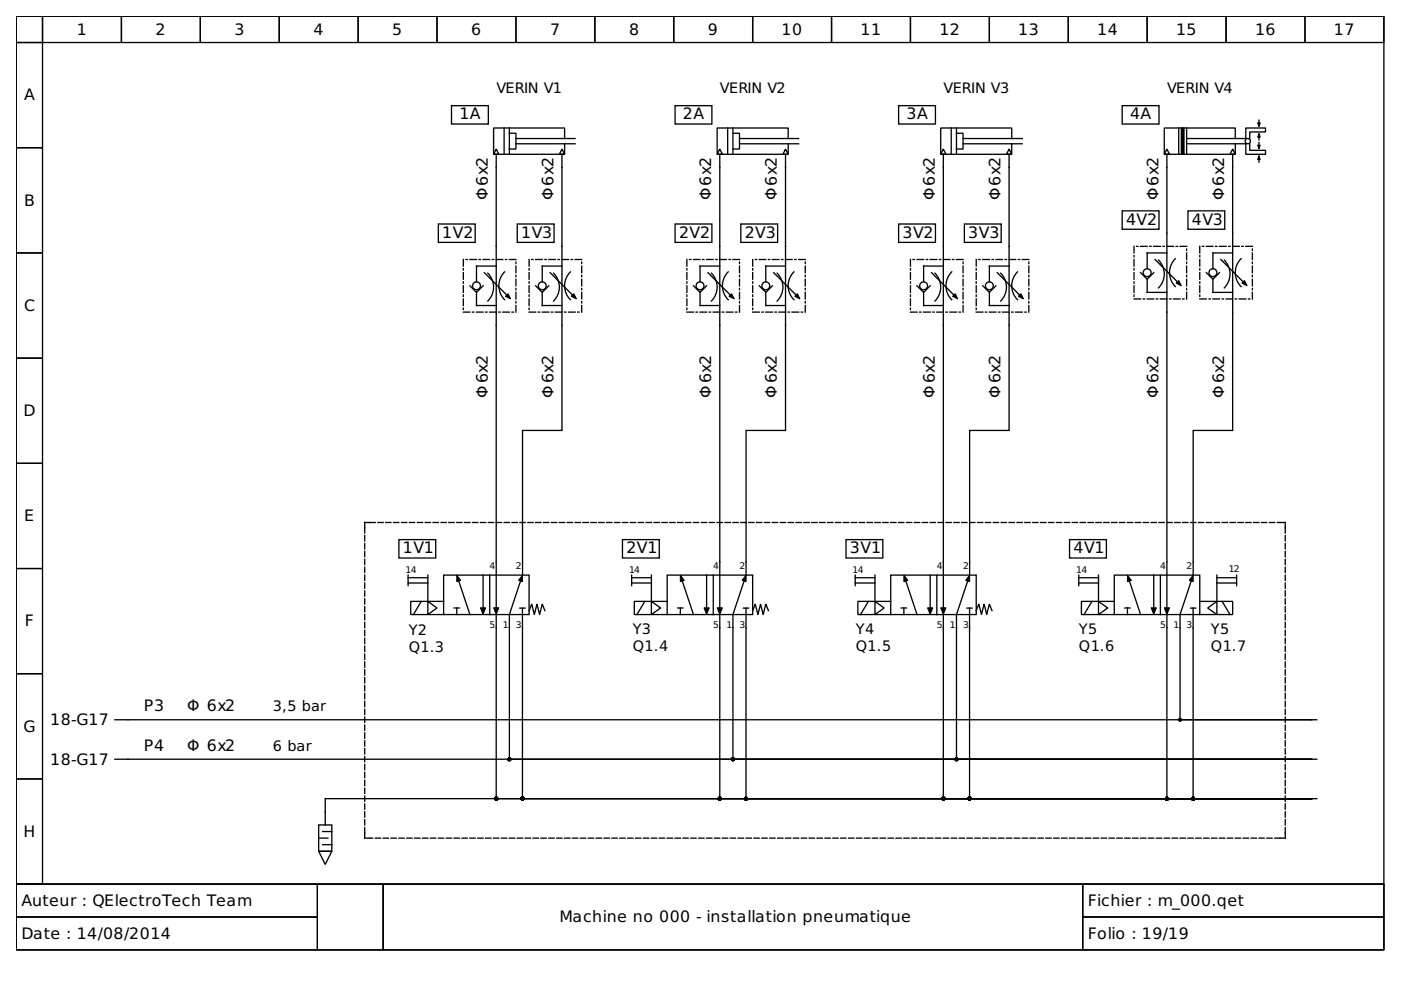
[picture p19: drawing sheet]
<svg xmlns="http://www.w3.org/2000/svg" width="297mm" height="210mm" viewBox="0 0 297 210" stroke-linecap="round" stroke-linejoin="round" font-family="sans-serif">
<defs><g id="words">
<g font-size="3.3">
<text x="16.3" y="7.3">1</text>
<text x="33" y="7.3">2</text>
<text x="49.7" y="7.3">3</text>
<text x="66.5" y="7.3">4</text>
<text x="83.2" y="7.3">5</text>
<text x="99.9" y="7.3">6</text>
<text x="116.6" y="7.3">7</text>
<text x="133.4" y="7.3">8</text>
<text x="150.1" y="7.3">9</text>
<text x="165.7" y="7.3">10</text>
<text x="182.4" y="7.3">11</text>
<text x="199.2" y="7.3">12</text>
<text x="215.9" y="7.3">13</text>
<text x="232.6" y="7.3">14</text>
<text x="249.4" y="7.3">15</text>
<text x="266.1" y="7.3">16</text>
<text x="282.8" y="7.3">17</text>
<text x="5.1" y="21.3">A</text>
<text x="97.4" y="25.3">1A</text>
<text x="144.8" y="25.3">2A</text>
<text x="192.2" y="25.3">3A</text>
<text x="239.6" y="25.3">4A</text>
<text x="5.1" y="43.6">B</text>
<text x="103.4" y="42.5" transform="rotate(-90 103.4 42.5)">Φ6x2</text>
<text x="117.3" y="42.5" transform="rotate(-90 117.3 42.5)">Φ6x2</text>
<text x="150.8" y="42.5" transform="rotate(-90 150.8 42.5)">Φ6x2</text>
<text x="164.7" y="42.5" transform="rotate(-90 164.7 42.5)">Φ6x2</text>
<text x="198.2" y="42.5" transform="rotate(-90 198.2 42.5)">Φ6x2</text>
<text x="212.1" y="42.5" transform="rotate(-90 212.1 42.5)">Φ6x2</text>
<text x="238.8" y="47.6">4V2</text>
<text x="245.6" y="42.5" transform="rotate(-90 245.6 42.5)">Φ6x2</text>
<text x="252.7" y="47.6">4V3</text>
<text x="259.5" y="42.5" transform="rotate(-90 259.5 42.5)">Φ6x2</text>
<text x="93.8" y="50.4">1V2</text>
<text x="110.5" y="50.4">1V3</text>
<text x="144" y="50.4">2V2</text>
<text x="157.9" y="50.4">2V3</text>
<text x="191.4" y="50.4">3V2</text>
<text x="205.3" y="50.4">3V3</text>
<text x="5.1" y="65.9">C</text>
<text x="5" y="88.2">D</text>
<text x="103.4" y="84.3" transform="rotate(-90 103.4 84.3)">Φ6x2</text>
<text x="117.3" y="84.3" transform="rotate(-90 117.3 84.3)">Φ6x2</text>
<text x="150.8" y="84.3" transform="rotate(-90 150.8 84.3)">Φ6x2</text>
<text x="164.7" y="84.3" transform="rotate(-90 164.7 84.3)">Φ6x2</text>
<text x="198.2" y="84.3" transform="rotate(-90 198.2 84.3)">Φ6x2</text>
<text x="212.1" y="84.3" transform="rotate(-90 212.1 84.3)">Φ6x2</text>
<text x="245.6" y="84.3" transform="rotate(-90 245.6 84.3)">Φ6x2</text>
<text x="259.5" y="84.3" transform="rotate(-90 259.5 84.3)">Φ6x2</text>
<text x="5.1" y="110.5">E</text>
<text x="85.4" y="117.3">1V1</text>
<text x="132.8" y="117.3">2V1</text>
<text x="180.2" y="117.3">3V1</text>
<text x="227.6" y="117.3">4V1</text>
<text x="5.3" y="132.8">F</text>
<text x="5" y="155.1">G</text>
<text x="10.7" y="153.7">18-G17</text>
<text x="30.5" y="150.8">P3</text>
<text x="39.7" y="150.8">Φ 6x2</text>
<text x="30.5" y="159.2">P4</text>
<text x="39.7" y="159.2">Φ 6x2</text>
<text x="10.7" y="162.2">18-G17</text>
<text x="5" y="177.4">H</text>
<text x="4.6" y="192.1">Auteur : QElectroTech Team</text>
<text x="118.6" y="195.5">Machine no 000 - installation pneumatique</text>
<text x="230.7" y="192.1">Fichier : m_000.qet</text>
<text x="4.6" y="199">Date : 14/08/2014</text>
<text x="230.7" y="199">Folio : 19/19</text>
</g>
<g font-size="3.1">
<text x="105.3" y="19.7">VERIN V1</text>
<text x="152.7" y="19.7">VERIN V2</text>
<text x="200.1" y="19.7">VERIN V3</text>
<text x="247.4" y="19.7">VERIN V4</text>
<text x="86.6" y="134.6">Y2</text>
<text x="134.1" y="134.5">Y3</text>
<text x="181.4" y="134.5">Y4</text>
<text x="228.7" y="134.5">Y5</text>
<text x="256.7" y="134.5">Y5</text>
<text x="86.6" y="138.2">Q1.3</text>
<text x="134.1" y="138.1">Q1.4</text>
<text x="181.4" y="138.1">Q1.5</text>
<text x="228.7" y="138.1">Q1.6</text>
<text x="256.7" y="138.1">Q1.7</text>
<text x="57.9" y="150.8">3,5 bar</text>
<text x="57.9" y="159.2">6 bar</text>
</g>
<g font-size="2">
<text x="86" y="121.4">14</text>
<text x="103.8" y="120.5">4</text>
<text x="109.4" y="120.5">2</text>
<text x="133.4" y="121.4">14</text>
<text x="151.2" y="120.5">4</text>
<text x="156.8" y="120.5">2</text>
<text x="180.8" y="121.4">14</text>
<text x="198.6" y="120.5">4</text>
<text x="204.2" y="120.5">2</text>
<text x="228.2" y="121.4">14</text>
<text x="246" y="120.5">4</text>
<text x="251.6" y="120.5">2</text>
<text x="260.5" y="121.4">12</text>
<text x="103.8" y="133.1">5</text>
<text x="106.6" y="133.1">1</text>
<text x="109.4" y="133.1">3</text>
<text x="151.2" y="133.1">5</text>
<text x="154" y="133.1">1</text>
<text x="156.8" y="133.1">3</text>
<text x="198.6" y="133.1">5</text>
<text x="201.4" y="133.1">1</text>
<text x="204.2" y="133.1">3</text>
<text x="246" y="133.1">5</text>
<text x="248.8" y="133.1">1</text>
<text x="251.6" y="133.1">3</text>
</g>
</g></defs>
<g fill="none" stroke="#000" stroke-width=".28">
<path d="M3.4 3.4h290v184.1h-290zM3.4 3.4h5.6v5.6h-5.6zM3.4 9h5.6v22.3h-5.6zM9 3.4h16.7v5.6h-16.7zM25.7 3.4h16.8v5.6h-16.8zM42.5 3.4h16.7v5.6h-16.7zM59.2 3.4h16.7v5.6h-16.7zM75.9 3.4h16.8v5.6h-16.8zM92.7 3.4h16.7v5.6h-16.7zM109.4 3.4h16.7v5.6h-16.7zM126.1 3.4h16.7v5.6h-16.7zM142.8 3.4h16.8v5.6h-16.8z"/>
<path d="M159.6 3.4h16.7v5.6h-16.7zM176.3 3.4h16.7v5.6h-16.7zM193 3.4h16.8v5.6h-16.8zM209.8 3.4h16.7v5.6h-16.7zM226.5 3.4h16.7v5.6h-16.7zM243.2 3.4h16.8v5.6h-16.8zM260 3.4h16.7v5.6h-16.7zM276.7 3.4h16.7v5.6h-16.7zM3.4 31.3h5.6v22.3h-5.6zM95.7 22.4h7.8v3.9h-7.8zM105.2 31.6l.6 1.1h-1.2zM105.2 32.7v97"/>
<path d="M106.9 27.1v5.6M108 28.3h1.4v3.3h-1.4M108 27.1v5.6M109.4 30.5h12.5M109.4 29.4h12.5M119.1 31.6l.6 1.1h-1.1zM119.1 32.7v58.6h-8.3v30.6M119.7 29.4v-2.3h-15.1v5.6h15.1v-2.2M143.1 22.4h7.8v3.9h-7.8zM152.6 31.6l.6 1.1h-1.2zM152.6 32.7v97M154.3 27.1v5.6"/>
<path d="M155.4 28.3h1.4v3.3h-1.4M155.4 27.1v5.6M156.8 30.5h12.5M156.8 29.4h12.5M166.5 31.6l.6 1.1h-1.1zM166.5 32.7v58.6h-8.3v30.6M167.1 29.4v-2.3h-15.1v5.6h15.1v-2.2M190.5 22.4h7.8v3.9h-7.8zM200 31.6l.6 1.1h-1.2zM200 32.7v97M201.7 27.1v5.6M202.8 28.3h1.4v3.3h-1.4"/>
<path d="M202.8 27.1v5.6M204.2 30.5h12.5M204.2 29.4h12.5M213.9 31.6l.6 1.1h-1.1zM213.9 32.7v58.6h-8.3v30.6M214.5 29.4v-2.3h-15.1v5.6h15.1v-2.2M237.9 22.4h7.8v3.9h-7.8zM247.4 31.6l.6 1.1h-1.2zM247.4 32.7v97M249.9 27.1v5.6M251.6 30.5h12.5v2.2h4.2v-.8h-3.3v-1.4M251.6 29.4h12.5v-2.3h4.2v.9h-3.3v1.4"/>
<path d="M251.6 27.1v5.6M261.3 31.6l.6 1.1h-1.1zM261.3 32.7v58.6h-8.3v30.6M261.9 29.4v-2.3h-15.1v5.6h15.1v-2.2M266.9 25.5v.5M266.9 29.1v.5M266.9 30.2v.6M266.9 33.8v.6M3.4 53.6h5.6v22.3h-5.6zM92.9 47.5h7.8v3.9h-7.8zM98.2 55v1.4M98.2 57v.3"/>
<path d="M98.2 57.8v1.4M98.2 59.8v.2M98.8 55h.3M99.6 55h1.4M101.6 55h.3M102.4 55h1.4M102.7 57.8l4.7 4.7M103.4 57.9a4.2 4.2 0 0 1 0 5.9M104.4 55h.2M105.2 55h1.4M105.2 56.4h-4.2v3.4M107 57.6a4.2 4.2 0 0 0 0 6"/>
<path d="M107.2 55h.2M108 55h1.4M109.4 55.6v.3M109.4 56.4v1.4M109.4 58.4v.2M109.4 59.2v1.4M109.7 47.5h7.8v3.9h-7.8zM112.2 55v1.4M112.2 57v.3M112.2 57.8v1.4M112.2 59.8v.2M112.7 55h.3"/>
<path d="M113.6 55h1.4M115.5 55h.3M116.4 55h1.4M116.6 57.8l4.8 4.7M117.4 57.9a4.2 4.2 0 0 1 0 5.9M118.3 55h.3M119.1 55h1.4M119.1 56.4h-4.1v3.4M120.9 57.6a4.2 4.2 0 0 0 0 6M121.1 55h.3M121.9 55h1.4M123.3 55.6v.3"/>
<path d="M123.3 56.4v1.4M123.3 58.4v.2M123.3 59.2v1.4M143.1 47.5h7.8v3.9h-7.8zM145.6 55v1.4M145.6 57v.3M145.6 57.8v1.4M145.6 59.8v.2M146.2 55h.3M147 55h1.4M149 55h.3M149.8 55h1.4"/>
<path d="M150.1 57.8l4.7 4.7M150.8 57.9a4.2 4.2 0 0 1 0 5.9M151.8 55h.2M152.6 55h1.4M152.6 56.4h-4.2v3.4M154.4 57.6a4.2 4.2 0 0 0 0 6M154.6 55h.2M155.4 55h1.4M156.8 55.6v.3M156.8 56.4v1.4M156.8 58.4v.2M156.8 59.2v1.4"/>
<path d="M157.1 47.5h7.8v3.9h-7.8zM159.6 55v1.4M159.6 57v.3M159.6 57.8v1.4M159.6 59.8v.2M160.1 55h.3M161 55h1.4M162.9 55h.3M163.8 55h1.4M164 57.8l4.8 4.7M164.8 57.9a4.2 4.2 0 0 1 0 5.9M165.7 55h.3"/>
<path d="M166.5 55h1.4M166.5 56.4h-4.1v3.4M168.3 57.6a4.2 4.2 0 0 0 0 6M168.5 55h.3M169.3 55h1.4M170.7 55.6v.3M170.7 56.4v1.4M170.7 58.4v.2M170.7 59.2v1.4M190.5 47.5h7.8v3.9h-7.8zM193 55v1.4M193 57v.3"/>
<path d="M193 57.8v1.4M193 59.8v.2M193.6 55h.3M194.4 55h1.4M196.4 55h.3M197.2 55h1.4M197.5 57.8l4.7 4.7M198.2 57.9a4.2 4.2 0 0 1 0 5.9M199.2 55h.2M200 55h1.4M200 56.4h-4.2v3.4M201.8 57.6a4.2 4.2 0 0 0 0 6"/>
<path d="M202 55h.2M202.8 55h1.4M204.2 55.6v.3M204.2 56.4v1.4M204.2 58.4v.2M204.2 59.2v1.4M204.5 47.5h7.8v3.9h-7.8zM207 55v1.4M207 57v.3M207 57.8v1.4M207 59.8v.2M207.5 55h.3"/>
<path d="M208.4 55h1.4M210.3 55h.3M211.2 55h1.4M211.4 57.8l4.8 4.7M212.2 57.9a4.2 4.2 0 0 1 0 5.9M213.1 55h.3M213.9 55h1.4M213.9 56.4h-4.1v3.4M215.7 57.6a4.2 4.2 0 0 0 0 6M215.9 55h.3M216.7 55h1.4M218.1 55.6v.3"/>
<path d="M218.1 56.4v1.4M218.1 58.4v.2M218.1 59.2v1.4M237.9 44.7h7.8v3.9h-7.8zM240.4 52.2v1.4M240.4 54.2v.3M240.4 55v1.4M240.4 57v.3M240.4 57.8v1.4M240.4 59.8v.2M241 52.2h.3M241.8 57.8l1.4 1.4 1.4-1.4"/>
<path d="M241.8 52.2h1.4M243.2 59.2v2.8h4.2M243.8 52.2h.3M244.6 52.2h1.4M244.9 55l4.7 4.8M245.6 55.1a4.2 4.2 0 0 1 0 5.9M246.6 52.2h.2M247.4 52.2h1.4M247.4 53.6h-4.2v3.4M249.2 54.9a4.2 4.2 0 0 0 0 5.9M249.4 52.2h.2M250.2 52.2h1.4"/>
<path d="M251.6 52.8v.3M251.6 53.6v1.4M251.6 55.6v.3M251.6 56.4v1.4M251.6 58.4v.2M251.6 59.2v1.4M251.9 44.7h7.8v3.9h-7.8zM254.4 52.2v1.4M254.4 54.2v.3M254.4 55v1.4M254.4 57v.3M254.4 57.8v1.4"/>
<path d="M254.4 59.8v.2M254.9 52.2h.3M255.8 57.8l1.4 1.4 1.4-1.4M255.8 52.2h1.4M257.2 59.2v2.8h4.1M257.7 52.2h.3M258.6 52.2h1.4M258.8 55l4.8 4.8M259.6 55.1a4.2 4.2 0 0 1 0 5.9M260.5 52.2h.3M261.3 52.2h1.4M261.3 53.6h-4.1v3.4"/>
<path d="M263.1 54.9a4.2 4.2 0 0 0 0 5.9M263.3 52.2h.3M264.1 52.2h1.4M265.5 52.8v.3M265.5 53.6v1.4M265.5 55.6v.3M265.5 56.4v1.4M265.5 58.4v.2M265.5 59.2v1.4M3.4 75.9h5.6v22.3h-5.6zM98.2 66.2h1.4M98.2 60.6v1.4"/>
<path d="M98.2 62.5v.3M98.2 63.4v1.4M98.2 65.3v.3M99.6 60.6l1.4 1.4 1.4-1.4M100.2 66.2h.3M101 62v2.8h4.2M101 66.2h1.4M103 66.2h.3M103.8 66.2h1.4M105.8 66.2h.2M106.6 66.2h1.4M108.6 66.2h.2"/>
<path d="M109.4 61.2v.2M109.4 62v1.4M109.4 63.9v.3M109.4 64.8v1.4M112.2 66.2h1.4M112.2 60.6v1.4M112.2 62.5v.3M112.2 63.4v1.4M112.2 65.3v.3M113.6 60.6l1.4 1.4 1.4-1.4M114.1 66.2h.3M115 62v2.8h4.1"/>
<path d="M115 66.2h1.4M116.9 66.2h.3M117.8 66.2h1.3M119.7 66.2h.3M120.5 66.2h1.4M122.5 66.2h.3M123.3 61.2v.2M123.3 62v1.4M123.3 63.9v.3M123.3 64.8v1.4M145.6 60.6v1.4M145.6 62.5v.3"/>
<path d="M145.6 63.4v1.4M145.6 65.3v.3M145.6 66.2h1.4M147 60.6l1.4 1.4 1.4-1.4M147.6 66.2h.3M148.4 62v2.8h4.2M148.4 66.2h1.4M150.4 66.2h.3M151.2 66.2h1.4M153.2 66.2h.2M154 66.2h1.4M156 66.2h.2"/>
<path d="M156.8 61.2v.2M156.8 62v1.4M156.8 63.9v.3M156.8 64.8v1.4M159.6 66.2h1.4M159.6 60.6v1.4M159.6 62.5v.3M159.6 63.4v1.4M159.6 65.3v.3M161 60.6l1.4 1.4 1.4-1.4M161.5 66.2h.3M162.4 62v2.8h4.1"/>
<path d="M162.4 66.2h1.4M164.3 66.2h.3M165.2 66.2h1.3M167.1 66.2h.3M167.9 66.2h1.4M169.9 66.2h.3M170.7 61.2v.2M170.7 62v1.4M170.7 63.9v.3M170.7 64.8v1.4M193 66.2h1.4M193 60.6v1.4"/>
<path d="M193 62.5v.3M193 63.4v1.4M193 65.3v.3M194.4 60.6l1.4 1.4 1.4-1.4M195 66.2h.3M195.8 62v2.8h4.2M195.8 66.2h1.4M197.8 66.2h.3M198.6 66.2h1.4M200.6 66.2h.2M201.4 66.2h1.4M203.4 66.2h.2"/>
<path d="M204.2 61.2v.2M204.2 62v1.4M204.2 63.9v.3M204.2 64.8v1.4M207 66.2h1.4M207 60.6v1.4M207 62.5v.3M207 63.4v1.4M207 65.3v.3M208.4 60.6l1.4 1.4 1.4-1.4M208.9 66.2h.3M209.8 62v2.8h4.1"/>
<path d="M209.8 66.2h1.4M211.7 66.2h.3M212.6 66.2h1.3M214.5 66.2h.3M215.3 66.2h1.4M217.3 66.2h.3M218.1 61.2v.2M218.1 62v1.4M218.1 63.9v.3M218.1 64.8v1.4M240.4 60.6v1.4M240.4 62.5v.3"/>
<path d="M240.4 63.4h1.4M242.4 63.4h.3M243.2 63.4h1.4M245.2 63.4h.3M246 63.4h1.4M248 63.4h.2M248.8 63.4h1.4M250.7 63.4h.3M251.6 61.2v.2M251.6 62v1.4M254.4 63.4h1.4M254.4 60.6v1.4"/>
<path d="M254.4 62.5v.3M256.3 63.4h.3M257.2 63.4h1.4M259.1 63.4h.3M260 63.4h1.3M261.9 63.4h.3M262.7 63.4h1.4M264.7 63.4h.3M265.5 61.2v.2M265.5 62v1.4M3.4 98.2h5.6v22.3h-5.6zM78.4 110.8h-1.1v1.1"/>
<path d="M84.6 114.4h7.8v3.9h-7.8zM132 114.4h7.8v3.9h-7.8zM179.4 114.4h7.8v3.9h-7.8zM226.8 114.4h7.8v3.9h-7.8zM271.4 110.8h1.1v1.1M3.4 120.5h5.6v22.3h-5.6zM86.5 121.9v2.3M86.5 123.6h4.2M86.5 122.5h4.2M89.3 127.5l-1.7 2.8M90.7 127.5l2 1.4-2 1.4zM90.7 121.9v5.6"/>
<path d="M94.1 121.9h18.1v8.4h-18.1zM94.1 127.5h-7v2.8h7M96.3 128.9h1.1M96.8 128.9v1.4M97.1 122.8l2.5 7.5M102.4 121.9v7.8M103.8 122v8.3M105.2 130.3v39h172.9M110.2 128.9h1.1M110.5 122.8l-2.5 7.5v30.7h170.1M110.8 128.9v40.4h167.3M112.2 129.5l.5-1.4 .6 2.2 .6-2.2 .5 2.2 .6-2.2 .5 1.4"/>
<path d="M133.9 123.6h4.2M133.9 122.5h4.2M133.9 121.9v2.3M136.7 127.5l-1.7 2.8M138.1 127.5l2 1.4-2 1.4zM138.1 121.9v5.6M141.5 121.9h18.1v8.4h-18.1zM141.5 127.5h-7v2.8h7M143.7 128.9h1.1M144.2 128.9v1.4M144.5 122.8l2.5 7.5M149.8 121.9v7.8"/>
<path d="M151.2 122v8.3M152.6 130.3v39h125.5M157.6 128.9h1.1M157.9 122.8l-2.5 7.5v30.7h122.7M158.2 128.9v40.4h119.9M159.6 129.5l.5-1.4 .6 2.2 .5-2.2 .6 2.2 .6-2.2 .5 1.4M181.3 123.6h4.2M181.3 122.5h4.2M181.3 121.9v2.3M184.1 127.5l-1.7 2.8M185.5 127.5l2 1.4-2 1.4zM185.5 121.9v5.6"/>
<path d="M188.9 121.9h18.1v8.4h-18.1zM188.9 127.5h-7v2.8h7M191.1 128.9h1.1M191.6 128.9v1.4M191.9 122.8l2.5 7.5M197.2 121.9v7.8M198.6 122v8.3M200 130.3v39h78.1M205 128.9h1.1M205.3 122.8l-2.5 7.5v30.7h75.3M205.6 128.9v40.4h72.5M207 129.5l.5-1.4 .6 2.2 .5-2.2 .6 2.2 .6-2.2 .5 1.4"/>
<path d="M228.7 123.6h4.2M228.7 122.5h4.2M228.7 121.9v2.3M231.5 127.5l-1.7 2.8M232.9 127.5l2 1.4-2 1.4zM232.9 121.9v5.6M236.3 121.9h18.1v8.4h-18.1zM236.3 127.5h-7v2.8h7M238.5 128.9h1.1M239 128.9v1.4M239.3 122.8l2.5 7.5M244.6 121.9v7.8"/>
<path d="M246 122v8.3M247.4 130.3v39h30.7M252.4 128.9h1.1M252.7 122.8l-2.5 7.5v22.3h27.9M253 128.9v40.4h25.1M254.4 127.5h6.9v2.8h-6.9M256 128.9l2-1.4v2.8zM258 123.6h4.2M258 122.5h4.2M258 121.9v5.6M259.1 127.5l1.7 2.8M262.2 121.9v2.3"/>
<path d="M3.4 142.8h5.6v22.4h-5.6zM278.1 152.6h1.1M278.1 152.6h-253.7M3.4 165.2h5.6v22.3h-5.6zM67.6 174.9h2.8v5.6h-2.8zM67.6 177.7h1.9M68.4 176.3h2M68.4 179.1h2M77.3 176.6v1.1h1.1M272.5 176.6v1.1h-1.1M278.1 161h1.1M278.1 169.3h1.1"/>
<path d="M278.1 169.3h-209.1v5.6M278.1 161h-253.7M3.4 187.5h290v13.9h-290zM67.6 180.5h2.8l-1.4 2.8z"/>
<circle cx="264.6" cy="29.9" r=".56"/>
<circle cx="243.2" cy="57.8" r=".84"/>
<circle cx="257.2" cy="57.8" r=".84"/>
<circle cx="101" cy="60.6" r=".84"/>
<circle cx="115" cy="60.6" r=".84"/>
<circle cx="148.4" cy="60.6" r=".84"/>
<circle cx="162.4" cy="60.6" r=".84"/>
<circle cx="195.8" cy="60.6" r=".84"/>
<circle cx="209.8" cy="60.6" r=".84"/>
</g>
<path d="M3.4 187.5h63.9v6.9h-63.9zM3.4 194.4h63.9v7h-63.9zM67.3 187.5h13.9v13.9h-13.9zM81.2 187.5h148.4v13.9h-148.4zM229.6 187.5h63.8v6.9h-63.8zM229.6 194.4h63.8v7h-63.8z" fill="none" stroke="#000" stroke-width=".21"/>
<path d="M78.4 110.8h193M77.3 176.6v-64.7M271.4 177.7h-193M272.5 176.6v-64.7" fill="none" stroke="#000" stroke-width=".28" stroke-dasharray="1.1 .6"/>
<g fill="#000" stroke="#000" stroke-width=".28">
<path d="M250.5 27.1h.5v5.6h-.5z" fill-rule="evenodd"/>
<circle cx="250.2" cy="152.6" r=".28"/>
<circle cx="105.2" cy="169.3" r=".28"/>
<circle cx="108" cy="161" r=".28"/>
<circle cx="110.8" cy="169.3" r=".28"/>
<circle cx="152.6" cy="169.3" r=".28"/>
<circle cx="155.4" cy="161" r=".28"/>
<circle cx="158.2" cy="169.3" r=".28"/>
<circle cx="200" cy="169.3" r=".28"/>
<circle cx="202.8" cy="161" r=".28"/>
<circle cx="205.6" cy="169.3" r=".28"/>
<circle cx="247.4" cy="169.3" r=".28"/>
<circle cx="253" cy="169.3" r=".28"/>
</g>
<g fill="#000" stroke="#000" stroke-width=".21">
<path d="M266.9 28.3l.3 .8h-.6zM266.6 30.8h.6l-.3 .8zM266.6 26h.6l-.3 .9zM266.9 33l.3 .8h-.6zM249.4 60l.5-.5 .6 1.1zM263.3 60l.6-.5 .5 1.1zM107.2 62.8l.5-.5 .6 1.1zM121.7 62.3l.5 1.1-1.1-.6zM154.6 62.8l.5-.5 .6 1.1zM168.5 62.8l.6-.5 .5 1.1zM202 62.8l.5-.5 .6 1.1zM215.9 62.8l.6-.5 .5 1.1z"/>
<path d="M96.8 121.9l.9 1.2-.9 .2zM101.9 128.9h1.1l-.6 1.4zM104.6 128.9h1.2l-.6 1.4zM110.8 121.9v1.4l-.9-.2zM144.2 121.9l.9 1.2-.9 .2zM149.3 128.9h1.1l-.6 1.4zM152 128.9h1.2l-.6 1.4zM158.2 121.9v1.4l-.9-.2zM191.6 121.9l.9 1.2-.9 .2zM196.7 128.9h1.1l-.6 1.4zM199.4 128.9h1.2l-.6 1.4zM205.6 121.9v1.4l-.9-.2z"/>
<path d="M239 121.9l.9 1.2-.9 .2zM244.1 128.9h1.1l-.6 1.4zM246.8 128.9h1.2l-.6 1.4zM253 121.9v1.4l-.9-.2z"/>
</g>
<use href="#words"/>
</svg>
